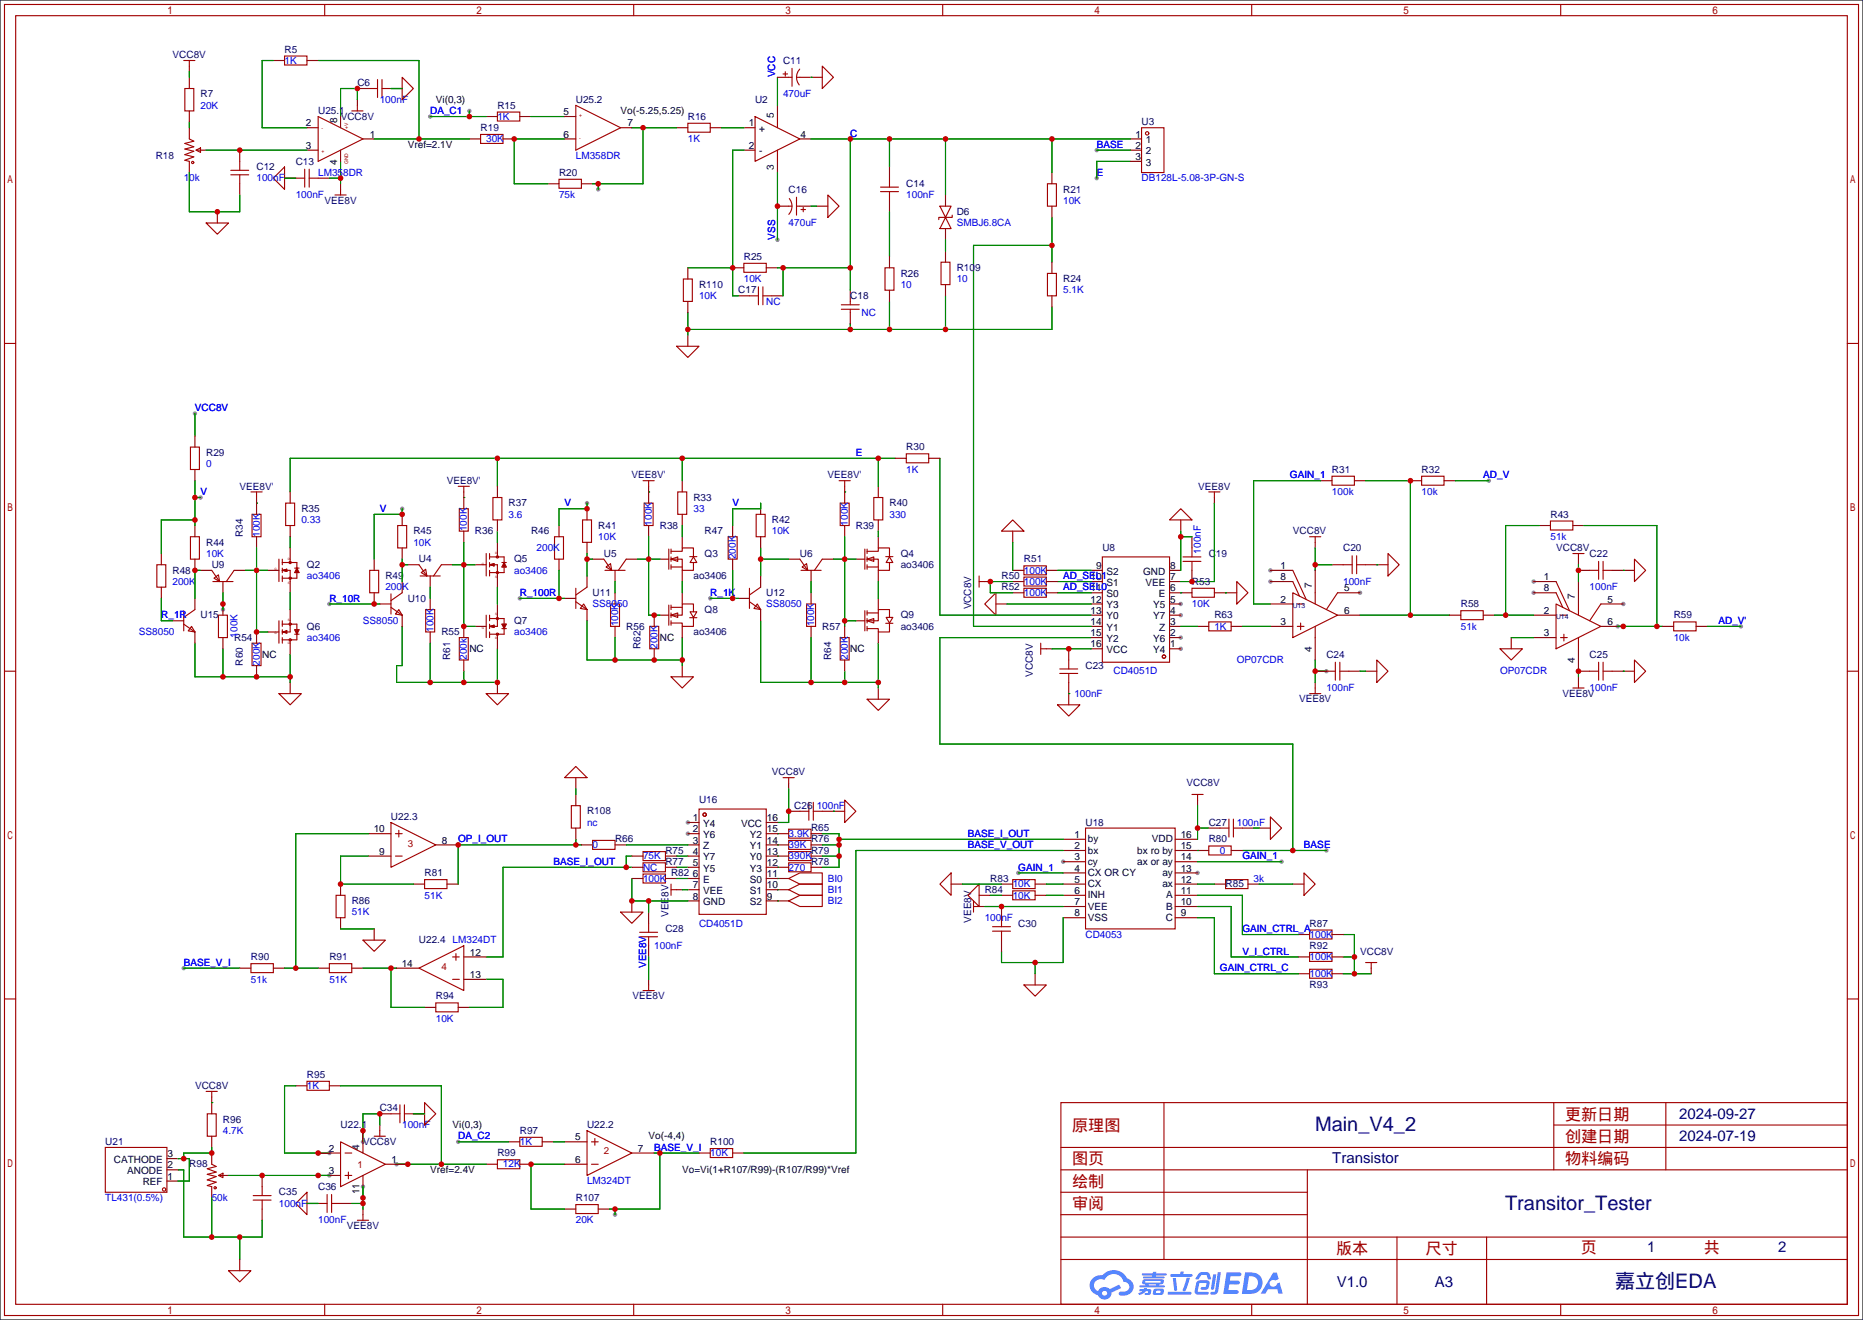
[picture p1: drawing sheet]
<svg xmlns="http://www.w3.org/2000/svg" width="422mm" height="299mm" viewBox="0 0 422 299" stroke-linecap="round" stroke-linejoin="round" font-family="sans-serif">
<defs><g id="words">
<g font-size="4.5" fill="#000080">
<text x="298.2" y="256.5">Main_V4_2</text>
<text x="341.3" y="274.2">Transitor_Tester</text>
<text x="366.2" y="292">嘉立创EDA</text>
</g>
<g font-size="3.7" fill="#a00000">
<text x="243.1" y="256.3">原理图</text>
<text x="354.8" y="253.8">更新日期</text>
<text x="243.1" y="264">图页</text>
<text x="354.8" y="258.9">创建日期</text>
<text x="354.8" y="264">物料编码</text>
<text x="243.1" y="269">绘制</text>
<text x="243.1" y="274.1">审阅</text>
<text x="302.9" y="284.3">版本</text>
<text x="323.2" y="284.3">尺寸</text>
<text x="358.4" y="284">页</text>
<text x="386.3" y="284">共</text>
</g>
<g font-size="3.4" fill="#000080">
<text x="380.7" y="253.6">2024-09-27</text>
<text x="302.1" y="263.7">Transistor</text>
<text x="380.7" y="258.6">2024-07-19</text>
<text x="373.5" y="283.8">1</text>
<text x="403.2" y="283.8">2</text>
<text x="303.1" y="291.7">V1.0</text>
<text x="325.3" y="291.7">A3</text>
</g>
<g font-size="2.3" fill="#000080">
<text x="64.5" y="11.9">R5</text>
<text x="39.1" y="13.2">VCC8V</text>
<text x="177.5" y="14.4">C11</text>
<text x="45.5" y="22.1">R7</text>
<text x="81" y="19.5">C6</text>
<text x="130.6" y="23.3">U25.2</text>
<text x="171.2" y="23.3">U2</text>
<text x="72.1" y="25.9">U25.1</text>
<text x="77.2" y="27.1">VCC8V</text>
<text x="109" y="29.7">R19</text>
<text x="112.8" y="24.6">R15</text>
<text x="156" y="27.1">R16</text>
<text x="258.8" y="28.4">U3</text>
<text x="35.3" y="36">R18</text>
<text x="58.2" y="38.6">C12</text>
<text x="67.1" y="37.3">C13</text>
<text x="126.7" y="39.8">R20</text>
<text x="73.6" y="46.2">VEE8V</text>
<text x="178.8" y="43.7">C16</text>
<text x="205.5" y="42.4">C14</text>
<text x="241" y="43.7">R21</text>
<text x="216.9" y="48.7">D6</text>
<text x="168.7" y="58.9">R25</text>
<text x="158.5" y="65.2">R110</text>
<text x="204.2" y="62.7">R26</text>
<text x="216.9" y="61.4">R109</text>
<text x="241" y="64">R24</text>
<text x="167.4" y="66.5">C17</text>
<text x="192.8" y="67.8">C18</text>
<text x="46.7" y="103.3">R29</text>
<text x="205.5" y="102.1">R30</text>
<text x="302" y="107.2">R31</text>
<text x="322.3" y="107.2">R32</text>
<text x="54.3" y="111">VEE8V'</text>
<text x="101.3" y="109.7">VEE8V'</text>
<text x="143.2" y="108.4">VEE8V'</text>
<text x="157.2" y="113.5">R33</text>
<text x="187.6" y="108.4">VEE8V'</text>
<text x="271.7" y="111">VEE8V</text>
<text x="68.3" y="116">R35</text>
<text x="115.3" y="114.8">R37</text>
<text x="135.6" y="119.9">R41</text>
<text x="149.6" y="119.9">R38</text>
<text x="175" y="118.6">R42</text>
<text x="194.1" y="119.9">R39</text>
<text x="201.7" y="114.8">R40</text>
<text x="351.5" y="117.3">R43</text>
<text x="46.7" y="123.7">R44</text>
<text x="55.1" y="121.7" transform="rotate(-90 55.1 121.7)">R34</text>
<text x="93.7" y="121.1">R45</text>
<text x="107.7" y="121.1">R36</text>
<text x="120.4" y="121.1">R46</text>
<text x="159.8" y="121.1">R47</text>
<text x="249.9" y="124.9">U8</text>
<text x="293.1" y="121.1">VCC8V</text>
<text x="304.5" y="124.9">C20</text>
<text x="352.8" y="124.9">VCC8V</text>
<text x="39.1" y="130">R48</text>
<text x="48" y="128.7">U9</text>
<text x="69.6" y="128.7">Q2</text>
<text x="87.4" y="131.3">R49</text>
<text x="95" y="127.5">U4</text>
<text x="116.6" y="127.5">Q5</text>
<text x="136.9" y="126.2">U5</text>
<text x="157.2" y="131.3">ao3406</text>
<text x="159.8" y="126.2">Q3</text>
<text x="181.4" y="126.2">U6</text>
<text x="204.2" y="128.7">ao3406</text>
<text x="204.2" y="126.2">Q4</text>
<text x="227.1" y="131.3">R50</text>
<text x="232.2" y="127.5">R51</text>
<text x="274.1" y="126.2">C19</text>
<text x="360.4" y="126.2">C22</text>
<text x="92.5" y="136.4">U10</text>
<text x="134.4" y="135.1">U11</text>
<text x="173.7" y="135.1">U12</text>
<text x="227.1" y="133.8">R52</text>
<text x="270.3" y="132.6">R53</text>
<text x="331.2" y="137.6">R58</text>
<text x="45.5" y="140.2">U15</text>
<text x="69.6" y="142.7">Q6</text>
<text x="100.1" y="144">R55</text>
<text x="116.6" y="141.4">Q7</text>
<text x="142" y="142.7">R56</text>
<text x="157.2" y="144">ao3406</text>
<text x="159.8" y="138.9">Q8</text>
<text x="186.4" y="142.7">R57</text>
<text x="204.2" y="142.7">ao3406</text>
<text x="204.2" y="140.2">Q9</text>
<text x="220.2" y="138.1" transform="rotate(-90 220.2 138.1)">VCC8V</text>
<text x="275.3" y="140.2">R63</text>
<text x="379.5" y="140.2">R59</text>
<text x="53.1" y="145.3">R54</text>
<text x="102.1" y="149.6" transform="rotate(-90 102.1 149.6)">R61</text>
<text x="145.3" y="147.1" transform="rotate(-90 145.3 147.1)">R62</text>
<text x="188.4" y="149.6" transform="rotate(-90 188.4 149.6)">R64</text>
<text x="300.7" y="149.1">C24</text>
<text x="360.4" y="149.1">C25</text>
<text x="55.1" y="150.9" transform="rotate(-90 55.1 150.9)">R60</text>
<text x="234.2" y="153.4" transform="rotate(-90 234.2 153.4)">VCC8V</text>
<text x="246.1" y="151.6">C23</text>
<text x="294.5" y="159.2">VEE8V</text>
<text x="354.2" y="158">VEE8V</text>
<text x="175" y="175.7">VCC8V</text>
<text x="269" y="178.3">VCC8V</text>
<text x="88.6" y="185.9">U22.3</text>
<text x="133.1" y="184.6">R108</text>
<text x="158.5" y="182.1">U16</text>
<text x="180.1" y="183.4">C26</text>
<text x="139.4" y="191">R66</text>
<text x="183.9" y="188.4">R65</text>
<text x="183.9" y="191">R76</text>
<text x="246.1" y="187.2">U18</text>
<text x="274.1" y="187.2">C27</text>
<text x="274.1" y="191">R80</text>
<text x="150.9" y="196.1">R77</text>
<text x="150.9" y="193.5">R75</text>
<text x="183.9" y="196.1">R78</text>
<text x="183.9" y="193.5">R79</text>
<text x="96.3" y="198.6">R81</text>
<text x="152.1" y="198.6">R82</text>
<text x="223.3" y="202.4">R84</text>
<text x="224.5" y="199.9">R83</text>
<text x="277.9" y="201.1">R85</text>
<text x="79.8" y="204.9">R86</text>
<text x="151.6" y="207.9" transform="rotate(-90 151.6 207.9)">VEE8V</text>
<text x="220.2" y="209.1" transform="rotate(-90 220.2 209.1)">VEE8V</text>
<text x="95" y="213.8">U22.4 LM324DT</text>
<text x="150.9" y="211.3">C28</text>
<text x="230.9" y="210">C30</text>
<text x="296.9" y="215.1">R92</text>
<text x="296.9" y="210">R87</text>
<text x="56.9" y="217.6">R90</text>
<text x="74.7" y="217.6">R91</text>
<text x="308.4" y="216.4">VCC8V</text>
<text x="98.8" y="226.5">R94</text>
<text x="143.4" y="226.5">VEE8V</text>
<text x="296.9" y="224">R93</text>
<text x="69.6" y="244.3">R95</text>
<text x="44.2" y="246.9">VCC8V</text>
<text x="86.1" y="251.9">C34</text>
<text x="50.5" y="254.5">R96</text>
<text x="77.2" y="255.7">U22.1</text>
<text x="117.9" y="257">R97</text>
<text x="133.1" y="255.7">U22.2</text>
<text x="23.9" y="259.6">U21</text>
<text x="82.3" y="259.6">VCC8V</text>
<text x="112.8" y="262.1">R99</text>
<text x="161" y="259.6">R100</text>
<text x="42.9" y="264.6">R98</text>
<text x="72.1" y="269.7">C36</text>
<text x="63.2" y="271">C35</text>
<text x="130.6" y="272.3">R107</text>
<text x="78.6" y="278.6">VEE8V</text>
</g>
<g font-size="2.3" fill="#00f">
<text x="64.5" y="14.4">1K</text>
<text x="175.7" y="17.5" transform="rotate(-90 175.7 17.5)">VCC</text>
<text x="86.1" y="23.3">100nF</text>
<text x="177.5" y="22.1">470uF</text>
<text x="45.5" y="24.6">20K</text>
<text x="97.5" y="25.9">DA_C1</text>
<text x="112.8" y="27.1">1K</text>
<text x="110.2" y="32.2">30K</text>
<text x="156" y="32.2">1K</text>
<text x="192.8" y="31">C</text>
<text x="248.7" y="33.5">BASE</text>
<text x="41.7" y="41.1">10k</text>
<text x="58.2" y="41.1">100nF</text>
<text x="72.1" y="39.8">LM358DR</text>
<text x="130.6" y="36">LM358DR</text>
<text x="248.7" y="39.8">E</text>
<text x="258.8" y="41.1">DB128L-5.08-3P-GN-S</text>
<text x="67.1" y="44.9">100nF</text>
<text x="126.7" y="44.9">75k</text>
<text x="205.5" y="44.9">100nF</text>
<text x="241" y="46.2">10K</text>
<text x="178.8" y="51.3">470uF</text>
<text x="216.9" y="51.3">SMBJ6.8CA</text>
<text x="175.7" y="54.4" transform="rotate(-90 175.7 54.4)">VSS</text>
<text x="168.7" y="64">10K</text>
<text x="204.2" y="65.2">10</text>
<text x="216.9" y="64">10</text>
<text x="158.5" y="67.8">10K</text>
<text x="173.7" y="69.1">NC</text>
<text x="195.3" y="71.6">NC</text>
<text x="241" y="66.5">5.1K</text>
<text x="44.2" y="93.2">VCC8V</text>
<text x="46.7" y="105.9">0</text>
<text x="194.1" y="103.3">E</text>
<text x="205.5" y="107.2">1K</text>
<text x="45.5" y="112.2">V</text>
<text x="292.5" y="108.4">GAIN_1</text>
<text x="302" y="112.2">100k</text>
<text x="322.3" y="112.2">10k</text>
<text x="336.3" y="108.4">AD_V</text>
<text x="68.3" y="118.6">0.33</text>
<text x="86.1" y="116">V</text>
<text x="115.3" y="117.3">3.6</text>
<text x="128" y="114.8">V</text>
<text x="147.8" y="119.1" transform="rotate(-90 147.8 119.1)">100K</text>
<text x="157.2" y="116">33</text>
<text x="166.1" y="114.8">V</text>
<text x="192.2" y="119.1" transform="rotate(-90 192.2 119.1)">100K</text>
<text x="201.7" y="117.3">330</text>
<text x="58.9" y="121.7" transform="rotate(-90 58.9 121.7)">100K</text>
<text x="93.7" y="123.7">10K</text>
<text x="105.9" y="120.4" transform="rotate(-90 105.9 120.4)">100K</text>
<text x="121.7" y="124.9">200K</text>
<text x="135.6" y="122.4">10K</text>
<text x="175" y="121.1">10K</text>
<text x="272.3" y="125.5" transform="rotate(-90 272.3 125.5)">100nF</text>
<text x="351.5" y="122.4">51k</text>
<text x="46.7" y="126.2">10K</text>
<text x="69.6" y="131.3">ao3406</text>
<text x="116.6" y="130">ao3406</text>
<text x="166.8" y="126.7" transform="rotate(-90 166.8 126.7)">200K</text>
<text x="232.2" y="130">100K</text>
<text x="241" y="131.3">AD_SEL1</text>
<text x="39.1" y="132.6">200K</text>
<text x="74.7" y="136.4">R_10R</text>
<text x="87.4" y="133.8">200K</text>
<text x="117.9" y="135.1">R_100R</text>
<text x="134.4" y="137.6">SS8050</text>
<text x="161" y="135.1">R_1K</text>
<text x="173.7" y="137.6">SS8050</text>
<text x="232.2" y="132.6">100K</text>
<text x="232.2" y="135.1">100K</text>
<text x="241" y="133.8">AD_SEL0</text>
<text x="270.3" y="137.6">10K</text>
<text x="304.5" y="132.6">100nF</text>
<text x="360.4" y="133.8">100nF</text>
<text x="31.5" y="144">SS8050</text>
<text x="36.6" y="140.2">R_1R</text>
<text x="82.3" y="141.4">SS8050</text>
<text x="98.3" y="143.3" transform="rotate(-90 98.3 143.3)">100K</text>
<text x="116.6" y="144">ao3406</text>
<text x="140.2" y="142" transform="rotate(-90 140.2 142)">100K</text>
<text x="184.6" y="142" transform="rotate(-90 184.6 142)">100K</text>
<text x="275.3" y="142.7">1K</text>
<text x="331.2" y="142.7">51k</text>
<text x="389.6" y="141.4">AD_V'</text>
<text x="53.8" y="144.5" transform="rotate(-90 53.8 144.5)">100K</text>
<text x="69.6" y="145.3">ao3406</text>
<text x="105.9" y="149.6" transform="rotate(-90 105.9 149.6)">200k</text>
<text x="149.1" y="147.1" transform="rotate(-90 149.1 147.1)">200K</text>
<text x="192.2" y="149.6" transform="rotate(-90 192.2 149.6)">200K</text>
<text x="379.5" y="145.3">10k</text>
<text x="58.9" y="150.9" transform="rotate(-90 58.9 150.9)">200K</text>
<text x="252.5" y="152.9">CD4051D</text>
<text x="280.4" y="150.3">OP07CDR</text>
<text x="340.1" y="152.9">OP07CDR</text>
<text x="243.6" y="158">100nF</text>
<text x="300.7" y="156.7">100nF</text>
<text x="360.4" y="156.7">100nF</text>
<text x="185.2" y="183.4">100nF</text>
<text x="103.9" y="191">OP_I_OUT</text>
<text x="133.1" y="187.2">nc</text>
<text x="178.8" y="189.7">3.9K</text>
<text x="219.5" y="189.7">BASE_I_OUT</text>
<text x="280.4" y="187.2">100nF</text>
<text x="125.5" y="196.1">BASE_I_OUT</text>
<text x="134.4" y="192.2">0</text>
<text x="145.8" y="197.3">NC</text>
<text x="145.8" y="194.8">75K</text>
<text x="178.8" y="197.3">270</text>
<text x="178.8" y="192.2">39K</text>
<text x="178.8" y="194.8">390K</text>
<text x="219.5" y="192.2">BASE_V_OUT</text>
<text x="230.9" y="197.3">GAIN_1</text>
<text x="276.6" y="193.5">0</text>
<text x="281.7" y="194.8">GAIN_1</text>
<text x="295.7" y="192.2">BASE</text>
<text x="96.3" y="203.7">51K</text>
<text x="145.8" y="199.9">100K</text>
<text x="187.7" y="202.4">BI1</text>
<text x="187.7" y="199.9">BI0</text>
<text x="229.6" y="201.1">10K</text>
<text x="229.6" y="203.7">10K</text>
<text x="284.2" y="199.9">3k</text>
<text x="79.8" y="207.5">51K</text>
<text x="187.7" y="204.9">BI2</text>
<text x="223.3" y="208.8">100nF</text>
<text x="148.3" y="215.1">100nF</text>
<text x="158.5" y="210">CD4051D</text>
<text x="246.1" y="212.6">CD4053</text>
<text x="281.7" y="211.3">GAIN_CTRL_A</text>
<text x="296.9" y="212.6">100K</text>
<text x="41.7" y="218.9">BASE_V_I</text>
<text x="146.5" y="219.5" transform="rotate(-90 146.5 219.5)">VEE8V</text>
<text x="276.6" y="220.2">GAIN_CTRL_C</text>
<text x="281.7" y="216.4">V_I_CTRL</text>
<text x="296.9" y="221.5">100K</text>
<text x="296.9" y="217.6">100K</text>
<text x="56.9" y="222.7">51k</text>
<text x="74.7" y="222.7">51K</text>
<text x="98.8" y="231.6">10K</text>
<text x="69.6" y="246.9">1K</text>
<text x="50.5" y="257">4.7K</text>
<text x="91.2" y="255.7">100nF</text>
<text x="103.9" y="258.3">DA_C2</text>
<text x="117.9" y="259.6">1K</text>
<text x="148.3" y="260.8">BASE_V_I</text>
<text x="161" y="262.1">10K</text>
<text x="114" y="264.6">12K</text>
<text x="133.1" y="268.4">LM324DT</text>
<text x="23.9" y="272.3">TL431(0.5%)</text>
<text x="48" y="272.3">50k</text>
<text x="63.2" y="273.5">100nF</text>
<text x="72.1" y="277.3">100nF</text>
<text x="130.6" y="277.3">20K</text>
</g>
<g font-size="2.3">
<text x="98.8" y="23.3">Vi(0,3)</text>
<text x="69.4" y="28.6">2</text>
<text x="76.4" y="27.9" transform="rotate(-90 76.4 27.9)">8</text>
<text x="127.8" y="26.1">5</text>
<text x="140.7" y="25.9">Vo(-5.25,5.25)</text>
<text x="142.2" y="28.6">7</text>
<text x="169.8" y="28.6">1</text>
<text x="172.1" y="29.9">+</text>
<text x="175.5" y="26.8" transform="rotate(-90 175.5 26.8)">5</text>
<text x="69.4" y="33.7">3</text>
<text x="83.8" y="31.2">1</text>
<text x="92.5" y="33.5">Vref=2.1V</text>
<text x="127.8" y="31.2">6</text>
<text x="169.8" y="33.7">2</text>
<text x="172.1" y="35">-</text>
<text x="181.5" y="31.2">4</text>
<text x="257.4" y="31.2">1</text>
<text x="257.4" y="33.7">2</text>
<text x="259.8" y="32.5">1</text>
<text x="259.8" y="35">2</text>
<text x="76.4" y="37.3" transform="rotate(-90 76.4 37.3)">4</text>
<text x="175.5" y="38.4" transform="rotate(-90 175.5 38.4)">3</text>
<text x="257.4" y="36.3">3</text>
<text x="259.8" y="37.5">3</text>
<text x="247.3" y="131.5">10</text>
<text x="248.5" y="129">9</text>
<text x="250.9" y="130.2">S2</text>
<text x="259.2" y="130.2">GND</text>
<text x="265.3" y="131.5">7</text>
<text x="265.3" y="129">8</text>
<text x="290.3" y="129">1</text>
<text x="290.3" y="131.5">8</text>
<text x="350" y="131.5">1</text>
<text x="247.3" y="134.1">11</text>
<text x="247.3" y="136.6">12</text>
<text x="250.9" y="132.8">S1</text>
<text x="250.9" y="135.3">S0</text>
<text x="250.9" y="137.9">Y3</text>
<text x="259.7" y="132.8">VEE</text>
<text x="261.5" y="137.9">Y5</text>
<text x="262.7" y="135.3">E</text>
<text x="265.3" y="136.6">5</text>
<text x="265.3" y="134.1">6</text>
<text x="290.3" y="136.6">2</text>
<text x="297.4" y="133.3" transform="rotate(-90 297.4 133.3)">7</text>
<text x="304.8" y="134.1">5</text>
<text x="350" y="134.1">8</text>
<text x="357.1" y="135.9" transform="rotate(-90 357.1 135.9)">7</text>
<text x="364.5" y="136.6">5</text>
<text x="247.3" y="139.1">13</text>
<text x="247.3" y="141.7">14</text>
<text x="250.9" y="140.4">Y0</text>
<text x="250.9" y="142.9">Y1</text>
<text x="261.5" y="140.4">Y7</text>
<text x="262.9" y="142.9">Z</text>
<text x="265.3" y="141.7">3</text>
<text x="265.3" y="139.1">4</text>
<text x="290.3" y="141.7">3</text>
<text x="304.8" y="139.1">6</text>
<text x="350" y="139.1">2</text>
<text x="364.5" y="141.7">6</text>
<text x="59.4" y="149.1">NC</text>
<text x="106.4" y="147.8">NC</text>
<text x="149.6" y="145.3">NC</text>
<text x="192.8" y="147.8">NC</text>
<text x="247.3" y="144.2">15</text>
<text x="247.3" y="146.8">16</text>
<text x="250.9" y="145.5">Y2</text>
<text x="250.9" y="148">VCC</text>
<text x="261.5" y="148">Y4</text>
<text x="261.5" y="145.5">Y6</text>
<text x="265.3" y="146.8">1</text>
<text x="265.3" y="144.2">2</text>
<text x="297.4" y="147.8" transform="rotate(-90 297.4 147.8)">4</text>
<text x="350" y="144.2">3</text>
<text x="357.1" y="150.3" transform="rotate(-90 357.1 150.3)">4</text>
<text x="84.7" y="188.7">10</text>
<text x="100.2" y="191.2">8</text>
<text x="157.1" y="186.1">1</text>
<text x="157.1" y="188.7">2</text>
<text x="157.1" y="191.2">3</text>
<text x="159.4" y="187.4">Y4</text>
<text x="159.4" y="189.9">Y6</text>
<text x="168" y="187.4">VCC</text>
<text x="170" y="189.9">Y2</text>
<text x="173.9" y="191.2">14</text>
<text x="173.9" y="188.7">15</text>
<text x="173.9" y="186.1">16</text>
<text x="243.6" y="189.9">1</text>
<text x="246.6" y="191">by</text>
<text x="261.2" y="191">VDD</text>
<text x="267.7" y="189.9">16</text>
<text x="86" y="193.7">9</text>
<text x="157.1" y="193.7">4</text>
<text x="157.1" y="196.3">5</text>
<text x="159.4" y="192.5">Z</text>
<text x="159.4" y="195">Y7</text>
<text x="159.4" y="197.6">Y5</text>
<text x="170" y="197.6">Y3</text>
<text x="170" y="195">Y0</text>
<text x="170" y="192.5">Y1</text>
<text x="173.9" y="196.3">12</text>
<text x="173.9" y="193.7">13</text>
<text x="243.6" y="192.5">2</text>
<text x="243.6" y="195">3</text>
<text x="243.6" y="197.6">4</text>
<text x="246.6" y="193.5">bx</text>
<text x="246.6" y="196">cy</text>
<text x="257.9" y="196">ax or ay</text>
<text x="257.9" y="193.5">bx ro by</text>
<text x="267.7" y="197.6">13</text>
<text x="267.7" y="195">14</text>
<text x="267.7" y="192.5">15</text>
<text x="157.1" y="198.8">6</text>
<text x="157.1" y="201.4">7</text>
<text x="157.1" y="203.9">8</text>
<text x="159.4" y="200.1">E</text>
<text x="159.4" y="202.6">VEE</text>
<text x="170" y="202.6">S1</text>
<text x="170" y="200.1">S0</text>
<text x="173.9" y="203.9">9</text>
<text x="173.9" y="201.4">10</text>
<text x="173.9" y="198.8">11</text>
<text x="243.6" y="200.1">5</text>
<text x="243.6" y="202.6">6</text>
<text x="246.6" y="198.6">CX OR CY</text>
<text x="246.6" y="201.1">CX</text>
<text x="246.6" y="203.7">INH</text>
<text x="263.5" y="201.1">ax</text>
<text x="263.5" y="198.6">ay</text>
<text x="264.4" y="203.7">A</text>
<text x="267.7" y="202.6">11</text>
<text x="267.7" y="200.1">12</text>
<text x="159.4" y="205.2">GND</text>
<text x="170" y="205.2">S2</text>
<text x="243.6" y="205.2">7</text>
<text x="243.6" y="207.7">8</text>
<text x="246.6" y="206.2">VEE</text>
<text x="246.6" y="208.7">VSS</text>
<text x="264.3" y="208.7">C</text>
<text x="264.4" y="206.2">B</text>
<text x="267.7" y="207.7">9</text>
<text x="267.7" y="205.2">10</text>
<text x="91.1" y="219.1">14</text>
<text x="106.6" y="216.6">12</text>
<text x="106.6" y="221.7">13</text>
<text x="102.6" y="255.7">Vi(0,3)</text>
<text x="25.8" y="263.6">CATHODE</text>
<text x="38" y="262.3">3</text>
<text x="74.6" y="261.1">2</text>
<text x="81.5" y="260.6" transform="rotate(-90 81.5 260.6)">4</text>
<text x="88.8" y="263.6">1</text>
<text x="130.4" y="258.5">5</text>
<text x="130.4" y="263.6">6</text>
<text x="144.7" y="261.1">7</text>
<text x="147.1" y="258.3">Vo(-4,4)</text>
<text x="28.8" y="266.1">ANODE</text>
<text x="32.4" y="268.7">REF</text>
<text x="38" y="267.4">1</text>
<text x="38" y="264.9">2</text>
<text x="74.6" y="266.1">3</text>
<text x="97.5" y="265.9">Vref=2.4V</text>
<text x="154.7" y="265.9">Vo=Vi(1+R107/R99)-(R107/R99)*Vref</text>
<text x="81.5" y="270.7" transform="rotate(-90 81.5 270.7)">11</text>
</g>
<g font-size="2.2" fill="#a00000">
<text x="92.5" y="192">3</text>
<text x="100.1" y="219.9">4</text>
<text x="136.9" y="261.7">2</text>
<text x="81" y="264.8">1</text>
</g>
<g font-size="1.5" fill="#000080">
<text x="293.1" y="137.8">U13</text>
<text x="352.8" y="140.3">U14</text>
</g>
<g font-size="1.1" fill="#a00000">
<text x="72.9" y="29.4">-</text>
<text x="79" y="29.1" transform="rotate(-90 79 29.1)">+V</text>
<text x="131.3" y="26.5">+</text>
<text x="72.9" y="34.7">+</text>
<text x="131.3" y="31.8">-</text>
<text x="79" y="37.3" transform="rotate(-90 79 37.3)">GND</text>
</g>
<g font-size=".7" fill="#a00000">
<text x="112.3" y="125.7">D</text>
<text x="62.2" y="129.2">G</text>
<text x="65.3" y="126.9">D</text>
<text x="109.2" y="128">G</text>
<text x="112.3" y="131">S</text>
<text x="65.3" y="132.3">S</text>
<text x="62.2" y="143.7">G</text>
<text x="65.3" y="140.7">S</text>
<text x="109.2" y="142.5">G</text>
<text x="112.3" y="139.4">S</text>
<text x="65.3" y="146">D</text>
<text x="112.3" y="144.8">D</text>
</g>
</g></defs>
<path d="M0 0h422.4v299.2h-422.4z" fill="#fff" stroke="#000" stroke-width=".25"/>
<g fill="#999">
<circle cx="156" cy="186.4" r=".51"/>
<circle cx="156" cy="189" r=".51"/>
<circle cx="241" cy="195.3" r=".51"/>
<circle cx="271.5" cy="197.9" r=".51"/>
<circle cx="267.7" cy="147.1" r=".51"/>
<circle cx="267.7" cy="144.5" r=".51"/>
<circle cx="267.7" cy="139.4" r=".51"/>
<circle cx="267.7" cy="136.9" r=".51"/>
<circle cx="288" cy="129.3" r=".51"/>
<circle cx="308.4" cy="134.4" r=".51"/>
<circle cx="288" cy="131.8" r=".51"/>
<circle cx="347.7" cy="131.8" r=".51"/>
<circle cx="368" cy="136.9" r=".51"/>
<circle cx="347.7" cy="134.4" r=".51"/>
<circle cx="41.7" cy="219.5" r=".51"/>
<circle cx="248.7" cy="40.4" r=".51"/>
<circle cx="300.7" cy="152.1" r=".51"/>
<circle cx="103.9" cy="258.8" r=".51"/>
<circle cx="74.7" cy="261.4" r=".51"/>
<circle cx="89.9" cy="263.9" r=".51"/>
<circle cx="82.3" cy="258.8" r=".51"/>
<circle cx="139.4" cy="275.3" r=".51"/>
<circle cx="97.5" cy="26.4" r=".51"/>
<circle cx="106.4" cy="25.1" r=".51"/>
<circle cx="135.6" cy="42.9" r=".51"/>
<circle cx="176.3" cy="54.4" r=".51"/>
<circle cx="50.5" cy="138.2" r=".51"/>
<circle cx="300.7" cy="192.8" r=".51"/>
<circle cx="45.5" cy="112.8" r=".51"/>
<circle cx="91.2" cy="115.3" r=".51"/>
<circle cx="74.7" cy="136.9" r=".51"/>
<circle cx="133.1" cy="114" r=".51"/>
<circle cx="117.9" cy="135.6" r=".51"/>
<circle cx="161" cy="135.6" r=".51"/>
<circle cx="248.7" cy="34" r=".51"/>
<circle cx="290.6" cy="195.3" r=".51"/>
<circle cx="74.7" cy="266.4" r=".51"/>
<circle cx="82.3" cy="269" r=".51"/>
<circle cx="366.8" cy="142" r=".51"/>
<circle cx="337.6" cy="109" r=".51"/>
<circle cx="394.7" cy="142" r=".51"/>
<circle cx="230.9" cy="197.9" r=".51"/>
<circle cx="44.2" cy="93.7" r=".51"/>
</g>
<g fill="none" stroke="#a10000" stroke-width=".25">
<path d="M1 1h420.4v297.2h-420.4zM3.6 3.6h415.2v292.1h-415.2zM73.6 1v2.6M143.7 1v2.6M213.7 1v2.6M283.8 1v2.6M353.9 1v2.6M1 77.9h2.6M418.8 77.9h2.6M1 152.1h2.6M418.8 152.1h2.6M177.5 176.3h2.6"/>
<path d="M178.8 176.3v1.2M178.8 188h5.1v2h-5.1zM178.8 195.6h5.1v2h-5.1zM181.4 183.9h2M183.4 181.9v4M184.4 181.9v4M184.4 183.9h2M191.5 181.4l2.6 2.5-2.6 2.5zM178.8 201.7l2.6-1.3h5v2.5h-5zM178.8 204.2l2.6-1.3h5v2.6h-5zM1 226.4h2.6M418.8 226.4h2.6"/>
<path d="M240.5 249.9h178.3v45.8h-178.3zM263.9 249.9v35.6M352.3 249.9v15.3M352.3 255h66.5M377.7 249.9v15.3M240.5 270.3h55.9M240.5 265.2h178.3M240.5 275.3h55.9M240.5 260.1h178.3M296.4 265.2v30.5M73.6 295.7v2.5M143.7 295.7v2.5"/>
<path d="M213.7 295.7v2.5M240.5 285.5h178.3M240.5 280.4h178.3M283.8 295.7v2.5M316.7 280.4v15.3M337.1 280.4v15.3M353.9 295.7v2.5"/>
</g>
<path d="M178.8 177.5v1.3M176.3 189h2.5M176.3 196.6h2.5M178.8 183.9h2.6M183.9 189h2.5M183.9 196.6h2.5M186.4 183.9h5.1M176.3 201.7h2.5M176.3 204.2h2.5" fill="none" stroke="#870000" stroke-width=".25"/>
<path d="M256.3 36.6h-7.6v3.8M178.8 178.8v7.6h-2.5M189 183.9h.1M41.7 219.5h12.7" fill="none" stroke="#008700" stroke-width=".25"/>
<g fill="#5487ff">
<path d="M278.1 288.4h2.7a.48 .48 0 0 1 .7 .4 .48 .48 0 0 1-.7 .5h-1.8l-.2 1h1.9a.43 .43 0 0 1 .4 .5 .43 .43 0 0 1-.5 .4h-1.9l-.2 1.2h1.7a.45 .45 0 0 1 .6 .2 .45 .45 0 0 1-.2 .6l-3.2 .1z"/>
<path d="M288.7 288.5h.8l.4 1.4-.7 .4a.84 .84 0 0 0-1.2 .2 .84 .84 0 0 0 .3 1.2 .84 .84 0 0 0 1.1-.4l.1-.3 .6-.3 .7 2.5h-.9l-.3-1h-2.1l-.6 1h-1.1z"/>
<path d="M275.1 288.9h.7l-.5 3.2a.36 .36 0 0 1-.4 .3 .36 .36 0 0 1-.3-.4z"/>
<path d="M276.1 288.4h.7l-.6 4.3a1.13 1.13 0 0 1-1.8 .6l.2-.4 .7-.1 .2-.2z"/>
<path d="M271.8 288.7l.6-.3 1-.1a.77 .77 0 0 1 .9 .6l.3 .9-.2 .2h-.5l-.3-.9-.2-.1h-1l-.7 1h-.6z"/>
<path d="M271.4 290.5l.5-.3h1.7a.81 .81 0 0 1 .7 .5 .81 .81 0 0 1-.2 .9 .81 .81 0 0 1-.9 .8h-.7a.32 .32 0 0 1-.3-.4 .32 .32 0 0 1 .4-.3h.7l.3-.9-1.7 .1-.3 1.9h2.2a.32 .32 0 0 1 .3 .4 .32 .32 0 0 1-.4 .3h-2.3l-.4-.4-.1-.5z"/>
<path d="M264.8 292.8h5a.33 .33 0 0 1 .4 .4 .33 .33 0 0 1-.4 .3h-4.9l-.1-.2z"/>
<path d="M269.1 289.6h.7l-.6 2.1a.98 .98 0 0 1-.8 1l-.3-.3z"/>
<path d="M265.9 289.7h.7l.3 2.6a.34 .34 0 0 1-.3 .3 .34 .34 0 0 1-.4-.2z"/>
<path d="M265.4 288.8h2.2l.2-.6h.6l-.1 .6h1.8a.32 .32 0 0 1 .3 .3 .32 .32 0 0 1-.4 .3h-4.5l-.1-.1z"/>
<path d="M258.4 292.2h.9l.1-.2h.7l-.1 .2h.9l.1 .2-.1 .9-1.3 .2v-.4h.6l.1-.4a.68 .68 0 0 0-.9 .4l-1.1 .5-.2-.5 1-.4h-.8z"/>
<path d="M259 288.6h2.4l.1-.3h.7l-.1 .3h2.2l.3 .3-.3 .2h-2.2l-.1 .3h1.8l.2 .2-.2 .2h-4.5l-.1-.4h2l.1-.3h-2.3l-.1-.1z"/>
<path d="M282.3 288.4l-.7 4.9h1.6a2.5 2.5 0 0 0 3.1-2.5 2.5 2.5 0 0 0-3.1-2.4zM283.2 289.3a1.65 1.65 0 0 1 2 1.7 1.65 1.65 0 0 1-2.2 1.4h-.3z"/>
<path d="M259.1 290.2l-.1 .7 .6 .2 .1 .3h-1.3l.1 .4h5.4l.2-.2-.2-.2h-1.2l.2-.3a.7 .7 0 0 0 .8-.2 .7 .7 0 0 0 0-.9h-4.1zM259.7 290.4l3.5 .1-.2 .3h-3.2zM260.4 291.1h1.7l-.2 .3h-1.4z"/>
<path d="M261.6 292.3a1.05 1.05 0 0 0-.1 1.2 2.91 2.91 0 0 0 2.2-.2 .98 .98 0 0 0 0-1.1l-1.6-.1zM262.2 292.6h.8l.1 .3-.2 .2h-.8z"/>
<path d="M247.8 289.7a2.23 2.23 0 0 0-.6 2.3 2.23 2.23 0 0 0 1.8 1.6 1.58 1.58 0 0 0 1.7 1 1.58 1.58 0 0 0 1.3-1.6l2.2-1-.5-.8-2.1 1a1.65 1.65 0 0 0-2.6 .5 1.47 1.47 0 0 1-.8-2.1 1.47 1.47 0 0 1 2.2-.4 2.3 2.3 0 0 1 2.3-1.4 2.3 2.3 0 0 1 2.1 1.8 1.12 1.12 0 0 1 1.3 1 1.12 1.12 0 0 1-1.2 1.2h-.7a.45 .45 0 0 0-.5 .3 .45 .45 0 0 0 .4 .6 2.21 2.21 0 0 0 2.2-.6 2.21 2.21 0 0 0 .5-2.3 2.13 2.13 0 0 0-1.3-1 3.3 3.3 0 0 0-5.5-.7l-1.2 .1zM249.9 293.2a.57 .57 0 0 1 1.1 0 .57 .57 0 0 1-1.1 0z"/>
</g>
<g fill="none" stroke="#008700" stroke-width=".25">
<path d="M42.9 16.3v1.2M62 13.7h-2.6v15.3h10.2M72.1 13.7h22.9v17.8M176.3 17.5v6.4M183.9 17.5h.1M42.9 39.1v8.9h11.5v-3.8M42.9 27.7v1.3M46.7 34h22.9M77.2 36.6v5.1M81 22.6v-2.5h-3.8v6.3M84.8 31.5h21.6M88.6 20.1h2.6"/>
<path d="M97.5 26.4h12.7M106.4 25.1v1.3M120.4 26.4h7.6M128 31.5h-11.4v10.2h7.6M143.3 29h10.1M145.8 29v12.7h-11.4M163.6 29h5.1M168.7 34h-2.6v33.1h1.3M176.3 39.1v15.3M183.9 31.5h72.4M192.8 31.5v34.3M201.7 31.5v6.3"/>
<path d="M214.4 31.5v12.7M238.5 31.5v7.6M248.7 34h7.6M64.5 40.4h2.6M74.7 40.4h2.5M135.6 41.7v1.2M183.9 46.7h1.3M201.7 48v10.2M214.4 54.4v2.5M238.5 49.3v10.1M238.5 55.6h-17.8v86.4h26.7M156 70.9v5"/>
<path d="M156 60.7h10.1M176.3 60.7h16.5M177.5 60.7v6.4M192.8 73.4v1.3M201.7 68.3v6.4M214.4 67.1v7.6M238.5 69.6v5.1h-82.5M44.2 93.7v5.1M44.2 109v10.1M44.2 112.8h1.3M44.2 117.9h-7.6v7.6M58.2 114h.1"/>
<path d="M91.2 115.3v1.3h-6.4v10.1M105.2 112.8h.1M112.8 103.9v6.3M133.1 114v1.3h-6.4v3.8M147.1 111.5h.1M154.7 103.9v5.1M154.7 119.1v2.6M172.5 114v1.3h-6.4v3.8M191.5 111.5h.1M199.1 103.9v6.3M202.9 103.9h-137.1v7.6M213.1 103.9v35.5h34.3"/>
<path d="M275.3 114v17.8h-7.6M299.5 109h-15.3v27.9h3.8M309.6 109h10.2v30.4M329.9 109h7.7M349 119.1h-7.6v20.3M359.2 119.1h16.5v22.9M36.6 135.6v5.1h2.5M45.5 129.3h-1.3v6.3M50.5 134.4v3.8M55.6 129.3h5.1M58.2 124.2v19.1h2.5M65.8 121.7v2.5"/>
<path d="M65.8 134.4v3.8M74.7 136.9h11.4M91.2 126.7v5.1M91.2 128h1.3M97.5 133.1v2.5M102.6 128h5.1M105.2 122.9v19.1h2.5M112.8 120.4v2.5M112.8 133.1v3.8M117.9 135.6h10.1M126.7 129.3v6.3M133.1 125.5v5.1"/>
<path d="M133.1 126.7h1.3M139.4 131.8v2.6M144.5 126.7h5.1M147.1 121.7v17.7h2.5M154.7 131.8v2.6M161 135.6h6.4M166.1 129.3v6.3M172.5 124.2v6.4M172.5 126.7h6.3M183.9 131.8v2.6M189 126.7h5.1M191.5 121.7v20.3"/>
<path d="M199.1 120.4v1.3M199.1 131.8v3.8M228.3 136.9h19.1M229.6 131.8h-5.1v2.6h5.1M229.6 122.9v6.4M239.8 129.3h7.6M239.8 134.4h7.6M239.8 131.8h7.6M267.7 134.4h.1M267.7 120.4v8.9M267.7 121.7h2.6M277.9 134.4h.1"/>
<path d="M298.2 124.2v5.1M298.2 128h3.8M308.4 139.4h20.3M312.2 128h.1M338.8 139.4h8.9M357.9 128v3.8M368 129.3h.1M44.2 145.8v7.6h21.6M50.5 147.1v6.3M65.8 148.3v6.4M91.2 142v8.9h-1.3v3.8h22.9v-7.6M97.5 145.8v8.9"/>
<path d="M105.2 152.1v2.6M133.1 140.7v8.9h21.6M139.4 144.5v5.1M154.7 144.5v6.4M172.5 140.7v14h26.6M183.9 144.5v10.2M191.5 152.1v2.6M191.5 140.7h2.6M199.1 145.8v10.2M238.5 147.1h8.9M242.3 157.2h.1M247.4 144.5h-34.3v24.2h80v24.1"/>
<path d="M267.7 142h3.8M281.7 142h6.3M298.2 152.1h2.5M298.2 149.6v5.1M308.4 152.1h1.2M342.6 144.5h5.1M357.9 152.1v1.3M366.8 142h10.1M368 152.1h.1M387.1 142h7.6M130.6 178.8v1.3M83.6 194.1h-6.4v6.3h16.5"/>
<path d="M83.6 189h-16.5v30.5M130.6 190.2v1.3M131.8 191.5h-27.9v8.9M142 191.5h14M143.3 196.6h-29.3v20.3h-3.8M143.3 194.1h-1.3v2.5M143.3 199.1v5.1h12.7M153.4 196.6h2.6M153.4 194.1h2.6M153.4 199.1h2.6M176.3 199.1h.1M176.3 196.6h.1"/>
<path d="M176.3 191.5h.1M176.3 189h.1M176.3 194.1h.1M186.4 191.5h3.8M186.4 189h3.8v7.6h-3.8M186.4 194.1h3.8M190.2 190.2h50.8M230.9 197.9h10.1M241 192.8h-46.9v68.6h-25.4M271.5 192.8h.1M271.5 182.6v7.6M271.5 187.7h2.6"/>
<path d="M271.5 195.3h19.1M281.7 192.8h19M284.2 187.7h1.3M64.5 219.5h7.6M77.2 210.6h7.6M82.3 219.5h7.6M88.6 219.5v8.8h7.7M147.1 204.2v2.6M147.1 216.9v5.1M154.7 201.7h1.3M176.3 204.2h.1M176.3 201.7h.1"/>
<path d="M218.2 200.4h8.9M223.3 205.5h17.7M224.5 202.9h2.6M234.7 218.2v2.5M237.2 200.4h3.8M237.2 202.9h3.8M241 208v10.2h-13.9v-2.6M271.5 205.5h7.6v11.4h15.3M271.5 200.4h3.8M271.5 208h3.8v12.7h19.1M271.5 202.9h10.2v8.9h12.7M285.5 200.4h7.6"/>
<path d="M304.5 216.9h2.6M304.5 211.8h2.6v8.9M110.2 222h3.8v6.3h-7.6M304.5 220.7h6.4M48 249.9h.1M67.1 246.1h-2.6v15.3h10.2M77.2 246.1h22.9v17.8M86.1 255v-2.5h-3.8v6.3M93.7 252.5h2.6M103.9 258.8h11.4M125.5 258.8h2.5M40.4 265.2h1.3v15.2h17.7v-3.8"/>
<path d="M40.4 262.6h2.5v5.1h-2.5M48 260.1v1.3h-6.3v1.2M48 271.5v8.9M51.8 266.4h22.9M69.6 272.8h2.5M79.8 272.8h2.5M82.3 269v5.1M89.9 263.9h20.3M128 263.9h-7.6v10.2h7.6M139.4 274.1v1.2M148.3 261.4h10.2M149.6 261.4v12.7h-11.4"/>
<path d="M54.4 280.4v5.1"/>
</g>
<g fill="none" stroke="#870000" stroke-width=".25">
<path d="M42.9 15v1.3M42.9 17.5v2.6M62 13.7h2.5M69.6 13.7h2.5M176.3 17.5h2.5M181.4 17.5h5M42.9 25.1v2.6M42.9 29v2.5M42.9 36.6v2.5M45.5 34h1.2M54.4 34v2.6M69.6 34h2.5"/>
<path d="M69.6 29h2.5M77.2 26.4v2.6M77.2 34v2.6M81 22.6v1.3M81 20.1h2.6M82.3 31.5h2.5M88.6 20.1h2.6M106.4 31.5h2.6M110.2 26.4h2.6M114 31.5h2.6M117.9 26.4h2.5M128 31.5h2.6"/>
<path d="M128 26.4h2.6M140.7 29h2.6M153.4 29h2.6M161 29h2.6M168.7 34h2.5M168.7 29h2.5M176.3 23.9v2.5M176.3 36.6v2.5M181.4 31.5h2.5M201.7 37.8v2.6M238.5 39.1v2.6M256.3 31.5h2.5"/>
<path d="M256.3 34h2.5M256.3 36.6h2.5M49.3 48v2.5M54.4 41.7v2.5M64.5 40.4h2.6M72.1 40.4h2.6M77.2 41.7v1.2M124.2 41.7h2.5M131.8 41.7h2.6M176.3 46.7h2.5M181.4 46.7h2.5M185.2 46.7h2.5"/>
<path d="M201.7 45.5v2.5M201.7 58.2v2.5M214.4 44.2v2.5M214.4 51.8v2.6M214.4 56.9v2.5M238.5 46.7v2.6M238.5 59.4v2.6M156 60.7v2.5M156 68.3v2.6M156 75.9v2.6M166.1 60.7h2.6M167.4 67.1h2.5"/>
<path d="M173.7 60.7h2.6M175 67.1h2.5M192.8 65.8v2.5M192.8 70.9v2.5M201.7 65.8v2.5M214.4 64.5v2.6M238.5 67.1v2.5M44.2 98.8v2.5M44.2 106.4v2.6M44.2 119.1v2.6M58.2 112.8v3.8M65.8 111.5v2.5"/>
<path d="M65.8 119.1v2.6M91.2 116.6v2.5M105.2 111.5v3.8M112.8 110.2v2.6M112.8 117.9v2.5M126.7 119.1v2.6M133.1 115.3v2.6M147.1 110.2v3.8M147.1 119.1v2.6M154.7 109v2.5M154.7 116.6v2.5M166.1 119.1v2.6"/>
<path d="M172.5 114v2.6M191.5 110.2v3.8M191.5 119.1v2.6M199.1 110.2v2.6M199.1 117.9v2.5M202.9 103.9h2.6M210.6 103.9h2.5M267.7 117.9v2.5M275.3 112.8v1.2M299.5 109h2.5M307.1 109h2.5M319.8 109h2.5"/>
<path d="M327.4 109h2.5M349 119.1h2.5M356.6 119.1h2.6M36.6 125.5v2.5M36.6 133.1v2.5M44.2 126.7v2.6M44.2 135.6v2.6M45.5 129.3h2.5M50.5 131.8v2.6M50.5 136.9v2.5M53.1 129.3h2.5M58.2 121.7v2.5"/>
<path d="M60.7 129.3h2.5M65.8 124.2v2.5M65.8 131.8v2.6M65.8 138.2v2.5M84.8 126.7v2.6M84.8 134.4v2.5M86.1 136.9h2.5M91.2 124.2v2.5M91.2 131.8v2.6M91.2 139.4v2.6M92.5 128h2.5M97.5 130.6v2.5"/>
<path d="M97.5 135.6v2.6M100.1 128h2.5M105.2 120.4v2.5M107.7 128h2.5M112.8 122.9v2.6M112.8 130.6v2.5M112.8 136.9v2.5M126.7 126.7v2.6M128 135.6h2.6M133.1 122.9v2.6M133.1 130.6v2.5M133.1 138.2v2.5"/>
<path d="M134.4 126.7h2.5M139.4 129.3v2.5M139.4 134.4v2.5M142 126.7h2.5M148.3 139.4v2.6M149.6 126.7h2M149.6 139.4h2M154.7 121.7v2.5M154.7 129.3v2.5M154.7 134.4v2.5M166.1 126.7v2.6M167.4 135.6h2.5"/>
<path d="M172.5 121.7v2.5M172.5 130.6v2.5M172.5 138.2v2.5M178.8 126.7h2.6M183.9 129.3v2.5M183.9 134.4v2.5M186.4 126.7h2.6M194.1 126.7h2M199.1 121.7v2.5M199.1 129.3v2.5M199.1 135.6v2.6M223.3 131.8h1.2"/>
<path d="M225.8 136.9h2.5M229.6 129.3h2.6M229.6 134.4h2.6M229.6 131.8h2.6M229.6 120.4v2.5M237.2 129.3h2.6M237.2 134.4h2.6M237.2 131.8h2.6M247.4 129.3h2.5M247.4 139.4h2.5M247.4 136.9h2.5M247.4 134.4h2.5"/>
<path d="M247.4 131.8h2.5M265.2 129.3h2.5M265.2 139.4h2.5M265.2 136.9h2.5M265.2 134.4h5.1M265.2 131.8h2.5M270.3 121.7v2.5M270.3 129.3v2.5M275.3 134.4h5.1M288 129.3h5.1M288 136.9h5.1M288 131.8h5.1"/>
<path d="M298.2 122.9v1.3M298.2 129.3v5.1M302 128h2.5M303.3 139.4h5.1M303.3 134.4h5.1M309.6 128h5.1M328.7 139.4h2.5M336.3 139.4h2.5M347.7 139.4h5.1M347.7 134.4h5.1M347.7 131.8h5.1M357.9 129.3h2.5"/>
<path d="M357.9 126.7v1.3M357.9 131.8v5.1M363 136.9h5M365.5 129.3h5.1M39.1 140.7h2.6M44.2 143.3v2.5M50.5 144.5v2.6M58.2 143.3v2.5M58.2 150.9v2.5M60.7 143.3h2.5M65.8 145.8v2.5M65.8 154.7v2.5"/>
<path d="M97.5 143.3v2.5M105.2 142v2.5M105.2 149.6v2.5M107.7 142h2.5M112.8 144.5v2.6M112.8 154.7v2.5M139.4 142v2.5M148.3 147.1v2.5M154.7 142v2.5M154.7 150.9v2.5M183.9 142v2.5M191.5 142v2.5"/>
<path d="M191.5 149.6v2.5M194.1 140.7h2M199.1 143.3v2.5M199.1 156v2.5M237.2 147.1h1.3M242.3 147.1v2.5M242.3 154.7v5.1M247.4 142h2.5M247.4 147.1h2.5M247.4 144.5h2.5M265.2 142h2.5M265.2 147.1h2.5"/>
<path d="M265.2 144.5h2.5M271.5 142h2.6M279.1 142h2.6M288 142h5.1M298.2 144.5v5.1M298.2 154.7v1.3M298.2 152.1h2.5M305.8 152.1h2.6M309.6 152.1h2.6M342.6 144.5v2.6M347.7 144.5h5.1M357.9 147.1v5h2.5"/>
<path d="M357.9 153.4v1.3M363 142h5M365.5 152.1h5.1M376.9 142h2.6M384.6 142h2.5M130.6 176.3v2.5M83.6 194.1h5M83.6 189h5M98.8 191.5h5.1M130.6 180.1v2.5M130.6 187.7v2.5M131.8 191.5h2.6"/>
<path d="M139.4 191.5h2.6M143.3 194.1h2.5M143.3 199.1h2.5M143.3 196.6h2.5M150.9 194.1h2.5M150.9 199.1h2.5M150.9 196.6h2.5M156 191.5h2.5M156 194.1h2.5M156 199.1h2.5M156 186.4h2.5M156 189h2.5"/>
<path d="M156 196.6h2.5M173.7 191.5h5.1M173.7 194.1h5.1M173.7 199.1h5.1M173.7 186.4h2.6M173.7 189h2.6M173.7 196.6h2.6M183.9 191.5h2.5M183.9 194.1h2.5M241 190.2h5.1M241 192.8h5.1M241 195.3h5.1"/>
<path d="M241 197.9h5.1M266.4 190.2h5.1M266.4 192.8h7.7M266.4 195.3h5.1M266.4 197.9h5.1M271.5 181.4v1.2M274.1 187.7h2.5M279.1 192.8h2.6M281.7 187.7h2.5M285.5 187.7h2.5M54.4 219.5h2.5M62 219.5h2.5"/>
<path d="M72.1 219.5h2.6M77.2 200.4v2.5M77.2 208v2.6M79.8 219.5h2.5M84.8 210.6v2.5M89.9 219.5h5.1M93.7 200.4h2.6M101.3 200.4h2.6M105.2 216.9h5M143.3 204.2v2.6M147.1 206.8v2.5M147.1 214.4v2.5"/>
<path d="M153.4 201.7h1.3M156 201.7h2.5M156 204.2h2.5M173.7 201.7h2.6M173.7 204.2h2.6M215.6 200.4h2.6M222 202.9h2.5M222 205.5h1.3M227.1 200.4h2.5M227.1 202.9h2.5M227.1 205.5v2.5M227.1 213.1v2.5"/>
<path d="M234.7 200.4h2.5M234.7 202.9h2.5M241 200.4h5.1M241 202.9h5.1M241 205.5h5.1M241 208h5.1M266.4 200.4h5.1M266.4 202.9h5.1M266.4 205.5h5.1M266.4 208h5.1M275.3 200.4h2.6M283 200.4h2.5"/>
<path d="M293.1 200.4h2.6M294.4 216.9h2.5M294.4 211.8h2.5M302 216.9h2.5M302 211.8h2.5M310.9 219.5v1.2M96.3 228.3h2.5M103.9 228.3h2.5M105.2 222h5M147.1 222v1.3M234.7 220.7v2.6M294.4 220.7h2.5"/>
<path d="M302 220.7h2.5M48 248.7v3.8M48 257.6v2.5M67.1 246.1h2.5M74.7 246.1h2.5M82.3 256.3v5.1M86.1 255v1.3M86.1 252.5h2.5M93.7 252.5h2.6M115.3 258.8h2.6M122.9 258.8h2.6M128 258.8h5.1"/>
<path d="M37.8 267.7h2.6M37.8 265.2h2.6M37.8 262.6h2.6M48 261.4v2.5M48 269v2.5M50.5 266.4h1.3M59.4 266.4v2.6M59.4 274.1v2.5M69.6 272.8h2.5M72.1 266.4h5.1M72.1 261.4h5.1M77.2 272.8h2.6"/>
<path d="M82.3 266.4v5.1M82.3 274.1v1.2M87.4 263.9h5.1M110.2 263.9h2.6M117.9 263.9h2.5M128 263.9h5.1M128 274.1h2.6M135.6 274.1h2.6M143.3 261.4h5M158.5 261.4h2.5M166.1 261.4h2.6M54.4 285.5v2.5"/>
</g>
<g fill="none" stroke="#a10000" stroke-width=".25">
<path d="M41.7 13.7h2.5M42.9 13.7v1.3M64.5 12.7h5.1v2h-5.1zM85.6 18v4.1M86.6 18v4.1M91.2 17.5l2.5 2.6-2.5 2.5zM177.5 16.8h1.1M178.1 16.3v1M178.8 17.5h.8M179.6 15.5v4.1M180.6 17.5h.8M181.3 15.7a2.74 2.74 0 0 0-.1 3.6"/>
<path d="M186.4 15l2.6 2.5-2.6 2.6zM41.9 20.1h2v5h-2zM42.9 31.5l1 .5-2 .5 2 .8-2 .5 2 .5-2 .8 2 .5-2 .7 1 .3M44.4 34l1.1-.5v1zM44.4 34h1.1M52.3 38.6h4.1M52.3 39.6h4.1M54.4 36.6v2M54.4 39.6v2.1M69.1 38.4v4M70.1 38.4v4M72.1 26.4l10.2 5.1-10.2 5.1z"/>
<path d="M79.8 25.1h2.5M81 23.9v1.2M83.6 20.1h2M86.6 20.1h2M109 30.5h5v2h-5zM112.8 25.4h5.1v2h-5.1zM130.6 23.9l10.1 5.1-10.1 5zM156 27.9h5v2.1h-5zM171.2 26.4l10.2 5.1-10.2 5.1zM176.3 26.4v2.6M176.3 34v2.6M258.8 29h5.1v10.1h-5.1z"/>
<path d="M46.7 50.5h5.1l-2.5 2.6zM62 40.4l2.5-2.6v5.1zM67.1 40.4h2M70.1 40.4h2M75.9 44.2h2.6M77.2 42.9v1.3M126.7 40.6h5.1v2.1h-5.1zM168.7 59.7h5v2h-5zM178.8 46.7h.8M179 45a2.74 2.74 0 0 1-.2 3.6M180.6 44.7v4.1M180.6 46.7h.8"/>
<path d="M181.6 47.5h1M182.1 47v1M187.7 44.2l2.5 2.5-2.5 2.6zM199.6 43.4h4.1M199.6 42.4h4.1M201.7 40.4v2M201.7 43.4v2.1M213.1 46.7h2.5l-1.2 2.6zM213.4 59.4h2v5.1h-2zM214.4 49.3l1.2 2.5h-2.5zM215.9 48.8v.5h-3v.5M237.5 41.7h2v5h-2z"/>
<path d="M153.4 78.5h5.1l-2.5 2.5zM154.9 63.2h2.1v5.1h-2.1zM169.9 67.1h2.1M172 65v4.1M173 65v4.1M173 67.1h2M190.8 70.1h4M190.8 69.1h4M192.8 68.3v.8M192.8 70.1v.8M200.7 60.7h2v5.1h-2zM237.5 62h2v5.1h-2z"/>
<path d="M43.2 101.3h2v5.1h-2zM56.9 111.5h2.5M57.1 116.6h2.1v5.1h-2.1zM58.2 111.5v1.3M64.8 114h2v5.1h-2zM90.2 119.1h2v5.1h-2zM103.9 110.2h2.5M104.1 115.3h2.1v5.1h-2.1zM105.2 110.2v1.3M111.8 112.8h2v5.1h-2zM132.1 117.9h2v5h-2zM145.8 109h2.5"/>
<path d="M146 114h2.1v5.1h-2.1zM147.1 109v1.2M153.7 111.5h2v5.1h-2zM171.4 116.6h2.1v5.1h-2.1zM190.2 109h2.6M190.5 114h2v5.1h-2zM191.5 109v1.2M198.1 112.8h2.1v5.1h-2.1zM205.5 102.9h5.1v2h-5.1zM265.2 117.9l2.5-2.6 2.6 2.6zM274.1 111.5h2.5M275.3 111.5v1.3"/>
<path d="M302 108h5.1v2h-5.1zM322.3 108h5.1v2h-5.1zM351.5 118.1h5.1v2h-5.1zM35.6 128h2v5.1h-2zM41.7 138.4v4.6M43.2 121.7h2v5h-2zM44.2 138.2l-2.5 1.8M48 129.3l1.8 2.5M48.3 131.8h4.5M48.5 131.1l1-.8 .3 1.5zM49.5 139.4h2.1v5.1h-2.1zM53.1 129.3l-1.8 2.5"/>
<path d="M63.2 126.7v5.1M64 129.3h1.8v2.5M64 127.5h3.3v1.8M64 126.7v1.3M64 128.8v1M64 130.6v1.2M64 129.3l1 .2M64.5 129.3l.5 .2M65 129v.5M65 129l-1 .3M65 129l-.7 .3 .7 .2M65.8 126.7v.8"/>
<path d="M66.8 128.8h1M67.3 129.5v1.6h-3.3M67.3 128.8l.5 1h-1zM67.3 129.3l.3 .5M67.3 129.3l-.2 .5M67.3 129.3l.3 .2M67.3 129.3l-.2 .2M83.8 129.3h2.1v5.1h-2.1zM88.6 134.6v4.6M88.6 137.7l2.6 1.7M90.4 138.2l.8 1.2-1.5-.2zM91.2 134.4l-2.6 1.7"/>
<path d="M95 128l1.8 2.6M95.2 130.6h4.6M95.5 129.8l1-.8 .3 1.6zM96.5 138.2h2.1v5.1h-2.1zM100.1 128l-1.8 2.6M110.2 125.5v5.1M110.2 139.4v5.1M111 128h1.8v2.6M111 126.2h3.3v1.8M111 125.5v1.2M111 127.5v1M111 129.3v1.3"/>
<path d="M111 139.4v1.3M111 128l1 .3M111.5 128l.5 .3M112 127.8l-1 .2M112 127.8v.5M112 127.8l-.7 .2 .7 .3M112.8 125.5v.7M112.8 139.4v2.6h-1.8M113.8 127.5h1M114.3 127.5l.5 1h-1zM114.3 128.3v1.5h-3.3M114.3 128l.3 .5"/>
<path d="M114.3 128l-.3 .5M114.3 128l.3 .3M114.3 128l-.3 .3M125.7 121.7h2.1v5h-2.1zM130.6 133.3v4.6M130.6 136.4l2.5 1.8M132.3 136.9l.8 1.3-1.5-.3zM133.1 133.1l-2.5 1.8M136.9 126.7l1.8 2.6M137.2 129.3h4.5M137.4 128.5l1-.7 .3 1.5zM138.4 136.9h2.1v5.1h-2.1z"/>
<path d="M142 126.7l-1.8 2.6M151.6 124.5v4.5M151.6 137.2v4.5M152.1 126.7h2.6v2.6h2.5v-1.8M152.1 125h2.6v-.8h2.5v2M152.1 126.7l1.6-.5v1.1zM152.1 139.4l1.6-.5v1.1zM152.1 124.5v1M152.1 126.2v1.1M152.1 128v1M152.1 137.2v1M152.1 138.9v1.1"/>
<path d="M152.1 128.5h2.6M152.1 137.7h2.6M156.4 126.2h1.6M156.5 138.7h1.5l-.8 1.3zM157.2 126.2l.8 1.3h-1.5zM157.2 138.7v-1.8h-2.5v2.5h-2.6M157.2 140v2h-2.5v-.8h-2.6M165.1 121.7h2v5h-2zM169.9 133.3v4.6M169.9 136.4l2.6 1.8M171.7 136.9l.8 1.3-1.6-.3zM172.5 133.1l-2.6 1.8"/>
<path d="M181.4 126.7l1.7 2.6M181.6 129.3h4.6M181.9 128.5l1-.7 .2 1.5zM182.9 136.9h2v5.1h-2zM186.4 126.7l-1.7 2.6M196.1 124.5v4.5M196.1 138.4v4.6M196.6 126.7h2.5v2.6h2.6v-1.8M196.6 125h2.5v-.8h2.6v2M196.6 126.7l1.5-.5v1.1zM196.6 128.5h2.5M196.6 124.5v1"/>
<path d="M196.6 126.2v1.1M196.6 128v1M196.6 138.4v1M196.6 138.9h2.5M200.8 126.2h1.7M200.9 140h1.5l-.7 1.2zM201.7 126.2l.7 1.3h-1.5zM201.7 140v-1.8h-2.6v2.5h-2.5M222 131.8h1.3M222 130.6v2.5M225.8 134.4v5l-2.5-2.5zM227.1 120.4l2.5-2.5 2.6 2.5z"/>
<path d="M232.2 130.8h5v2h-5zM232.2 133.3h5v2.1h-5zM232.2 128.3h5v2h-5zM249.9 126.2h15.3v23.9h-15.3zM268.2 126.2h4.1M268.2 127.3h4.1M270.3 133.3h5v2.1h-5zM270.3 124.2v2M270.3 127.3v2M280.4 131.8l2.6 2.6-2.6 2.5zM293.1 134.4l10.2 5-10.2 5.1zM293.1 131.8l1.5 3.3"/>
<path d="M293.1 129.3l3.1 6.6M294.1 136.9h1.6M296.9 121.7h2.6M298.2 121.7v1.2M298.2 134.4v2.5M303.3 134.4l-2.6 3.8M304.5 128h2.1M306.6 126v4M307.6 128h2M307.6 126v4M314.7 125.5l2.5 2.5-2.5 2.6zM331.2 138.4h5.1v2.1h-5.1z"/>
<path d="M352.8 136.9l10.2 5.1-10.2 5.1zM352.8 134.4l1.5 3.3M352.8 131.8l3.1 6.6M353.8 139.4h1.5M356.6 125.5h2.6M357.9 125.5v1.2M357.9 136.9v2.5M360.4 129.3h2.1M362.5 127.3v4M363 136.9l-2.6 3.8M363.5 129.3h2M363.5 127.3v4"/>
<path d="M370.6 126.7l2.5 2.6-2.5 2.5zM41.7 141.5l2.5 1.8M43.4 142l.8 1.3-1.5-.3zM57.1 145.8h2.1v5.1h-2.1zM63.2 157.2h5.1l-2.5 2.6zM63.2 140.7v5.1M64 141.5h3.3v1.5M64 140.7v1.3M64 142.7v1.1M64 144.5v1.3M64 143.3l1 .2M65 143l-1 .3"/>
<path d="M65 143v.5M65 143l-.7 .3 .7 .2M65 143l-.5 .3M65.8 140.7v2.6h-1.8M65.8 145v.8M66.8 142.7h1l-.5 1.1zM66.8 143.8h1M67.1 142.7l.2 .6M67.1 143l.2 .3M67.3 143.3v1.7h-3.3M67.6 142.7l-.3 .6M67.6 143l-.3 .3"/>
<path d="M104.1 144.5h2.1v5.1h-2.1zM110.2 157.2h5.1l-2.5 2.6zM111 140.2h3.3v1.5M111 141.5v1M111 143.3v1.2M111 142l1 .2M112 141.7v.5M112 141.7l-1 .3M112 141.7l-.7 .3 .7 .2M112 141.7l-.5 .3M112.8 143.8v.7M113.8 141.5h1l-.5 1z"/>
<path d="M113.8 142.5h1M114 141.5l.3 .5M114 141.7l.3 .3M114.3 142v1.8h-3.3M114.6 141.5l-.3 .5M114.6 141.7l-.3 .3M147.3 142h2.1v5.1h-2.1zM152.1 153.4h5.1l-2.5 2.6zM152.1 140.7v1M156.4 140h1.6M190.5 144.5h2v5.1h-2zM196.6 158.5h5.1l-2.6 2.5z"/>
<path d="M196.6 140.7l1.5-.5v1zM196.6 140.2v1M196.6 142v1M200.8 141.3h1.7M201.7 141.2v2.1h-2.6v-.8h-2.5M236 145.8v2.5M236 147.1h1.2M239.8 159.8h5.1l-2.6 2.5zM240.3 152.7h4M240.3 151.6h4M242.3 149.6v2M242.3 152.7v2"/>
<path d="M274.1 141h5v2h-5zM294.1 142h1.6M294.9 141.2v1.5M296.9 157.2h2.6M298.2 142v2.5M298.2 156v1.2M300.7 152.1h2.1M302.8 150.1v4.1M303.8 152.1h2M303.8 150.1v4.1M312.2 149.6l2.5 2.5-2.5 2.6zM340.1 147.1h5.1l-2.6 2.5z"/>
<path d="M353.8 144.5h1.5M354.6 143.8v1.5M356.6 156h2.6M357.9 144.5v2.6M357.9 154.7v1.3M360.4 152.1h2.1M362.5 150.1v4.1M363.5 152.1h2M363.5 150.1v4.1M370.6 149.6l2.5 2.5-2.5 2.6zM379.5 141h5.1v2h-5.1zM128 176.3l2.6-2.6 2.5 2.6z"/>
<path d="M88.6 186.4l10.2 5.1-10.2 5.1zM89.7 194.1h1.5M89.7 189h1.5M90.4 188.2v1.5M96.3 199.4h5v2h-5zM129.5 182.6h2.1v5.1h-2.1zM134.4 190.5h5v2h-5zM145.8 195.6h5.1v2h-5.1zM145.8 193h5.1v2.1h-5.1zM145.8 198.1h5.1v2.1h-5.1zM158.5 183.4h15.2v23.9h-15.2zM178.8 190.5h5.1v2h-5.1z"/>
<path d="M178.8 193h5.1v2.1h-5.1zM178.8 199.1l2.6-1.2h5v2.5h-5zM215.6 197.9v5l-2.5-2.5zM229.6 199.4h5.1v2h-5.1zM246.1 187.7h20.3v22.9h-20.3zM270.3 180.1h2.5M271.5 180.1v1.3M274.1 191.8h5v2h-5zM276.6 187.7h2M277.9 199.4h5.1v2h-5.1zM278.6 185.7v4M279.7 185.7v4"/>
<path d="M279.7 187.7h2M288 185.2l2.6 2.5-2.6 2.5zM295.7 197.9l2.5 2.5-2.5 2.5zM56.9 218.4h5.1v2.1h-5.1zM74.7 218.4h5.1v2.1h-5.1zM76.2 202.9h2v5.1h-2zM82.3 213.1h5.1l-2.6 2.5zM95 219.5l10.2-5.1v10.1zM102.6 216.9h1.5M103.4 216.2v1.5M140.7 206.8h5.1l-2.5 2.5zM145 211.3h4.1"/>
<path d="M145 212.3h4.1M147.1 209.3v2M147.1 212.3v2.1M152.1 200.4v2.5M152.1 201.7h1.3M219.5 202.9l2.5-2.5v5.1zM220.7 204.2v2.6M220.7 205.5h1.3M225 210.1h4.1M225 211.1h4.1M227.1 208v2.1M227.1 211.1v2"/>
<path d="M229.6 201.9h5.1v2.1h-5.1zM296.9 219.7h5.1v2h-5.1zM296.9 215.9h5.1v2h-5.1zM296.9 210.8h5.1v2.1h-5.1zM309.6 218.2h2.6M310.9 218.2v1.3M98.8 227.3h5.1v2.1h-5.1zM102.6 222h1.5M145.8 224.5h2.5M147.1 223.3v1.2M232.2 223.3h5l-2.5 2.5zM46.7 247.4h2.6"/>
<path d="M47 252.5h2v5.1h-2zM48 247.4v1.3M69.6 245.1h5.1v2h-5.1zM77.2 258.8l10.2 5.1-10.2 5.1zM84.8 257.6h2.6M86.1 256.3v1.3M88.6 252.5h2.1M90.7 250.4v4.1M91.7 250.4v4.1M91.7 252.5h2M96.3 249.9l2.5 2.6-2.5 2.5zM117.9 257.8h5v2h-5z"/>
<path d="M133.1 256.3l10.2 5.1-10.2 5zM134.1 258.8h1.5M134.9 258.1v1.5M23.9 260.1h13.9v10.2h-13.9zM48 263.9l1 .5-2 .5 2 .8-2 .5 2 .5-2 .8 2 .5-2 .7 1 .3M49.5 266.4l1-.5v1.1zM49.5 266.4h1M57.4 271h4.1M57.4 272h4.1M59.4 269v2M59.4 272v2.1M69.6 270.3v5l-2.5-2.5z"/>
<path d="M72.1 272.8h2.1M74.2 270.8v4M75.2 272.8h2M75.2 270.8v4M78.2 266.4h1.6M78.2 261.4h1.6M79 265.7v1.5M81 276.6h2.6M82.3 275.3v1.3M112.8 262.9h5.1v2h-5.1zM130.6 273h5v2.1h-5zM134.1 263.9h1.5"/>
<path d="M161 260.3h5.1v2.1h-5.1zM51.8 288h5.1l-2.5 2.6z"/>
<circle cx="43.7" cy="36.8" r=".25"/>
<circle cx="260.1" cy="30.2" r=".38"/>
<circle cx="65.8" cy="127.5" r=".25"/>
<circle cx="65.8" cy="131.1" r=".25"/>
<circle cx="112.8" cy="126.2" r=".25"/>
<circle cx="112.8" cy="129.8" r=".25"/>
<circle cx="65.8" cy="145" r=".25"/>
<circle cx="65.8" cy="141.5" r=".25"/>
<circle cx="112.8" cy="140.2" r=".25"/>
<circle cx="112.8" cy="143.8" r=".25"/>
<circle cx="263.9" cy="148.8" r=".38"/>
<circle cx="159.8" cy="184.7" r=".38"/>
<circle cx="37.2" cy="269.6" r=".38"/>
<circle cx="48.8" cy="269.2" r=".25"/>
</g>
<g fill="#c00">
<circle cx="178.8" cy="183.9" r=".63"/>
<circle cx="103.9" cy="191.5" r=".63"/>
<circle cx="130.6" cy="191.5" r=".63"/>
<circle cx="142" cy="196.6" r=".63"/>
<circle cx="143.3" cy="204.2" r=".63"/>
<circle cx="147.1" cy="204.2" r=".63"/>
<circle cx="298.2" cy="152.1" r=".63"/>
<circle cx="120.4" cy="263.9" r=".63"/>
<circle cx="48" cy="280.4" r=".63"/>
<circle cx="54.4" cy="280.4" r=".63"/>
<circle cx="72.1" cy="261.4" r=".63"/>
<circle cx="100.1" cy="263.9" r=".63"/>
<circle cx="92.5" cy="263.9" r=".63"/>
<circle cx="86.1" cy="252.5" r=".63"/>
<circle cx="82.3" cy="256.3" r=".63"/>
<circle cx="234.7" cy="218.2" r=".63"/>
<circle cx="227.1" cy="205.5" r=".63"/>
<circle cx="271.5" cy="187.7" r=".63"/>
<circle cx="88.6" cy="219.5" r=".63"/>
<circle cx="77.2" cy="200.4" r=".63"/>
<circle cx="67.1" cy="219.5" r=".63"/>
<circle cx="139.4" cy="274.1" r=".63"/>
<circle cx="149.6" cy="261.4" r=".63"/>
<circle cx="65.8" cy="153.4" r=".63"/>
<circle cx="58.2" cy="153.4" r=".63"/>
<circle cx="50.5" cy="153.4" r=".63"/>
<circle cx="105.2" cy="154.7" r=".63"/>
<circle cx="97.5" cy="154.7" r=".63"/>
<circle cx="112.8" cy="154.7" r=".63"/>
<circle cx="154.7" cy="149.6" r=".63"/>
<circle cx="139.4" cy="149.6" r=".63"/>
<circle cx="148.3" cy="149.6" r=".63"/>
<circle cx="199.1" cy="154.7" r=".63"/>
<circle cx="191.5" cy="154.7" r=".63"/>
<circle cx="183.9" cy="154.7" r=".63"/>
<circle cx="156" cy="74.7" r=".63"/>
<circle cx="192.8" cy="74.7" r=".63"/>
<circle cx="201.7" cy="74.7" r=".63"/>
<circle cx="214.4" cy="74.7" r=".63"/>
<circle cx="116.6" cy="31.5" r=".63"/>
<circle cx="106.4" cy="26.4" r=".63"/>
<circle cx="49.3" cy="48" r=".63"/>
<circle cx="81" cy="20.1" r=".63"/>
<circle cx="77.2" cy="40.4" r=".63"/>
<circle cx="135.6" cy="41.7" r=".63"/>
<circle cx="145.8" cy="29" r=".63"/>
<circle cx="176.3" cy="46.7" r=".63"/>
<circle cx="319.8" cy="109" r=".63"/>
<circle cx="319.8" cy="139.4" r=".63"/>
<circle cx="54.4" cy="34" r=".63"/>
<circle cx="307.1" cy="220.7" r=".63"/>
<circle cx="307.1" cy="216.9" r=".63"/>
<circle cx="50.5" cy="136.9" r=".63"/>
<circle cx="105.2" cy="142" r=".63"/>
<circle cx="105.2" cy="128" r=".63"/>
<circle cx="58.2" cy="129.3" r=".63"/>
<circle cx="58.2" cy="143.3" r=".63"/>
<circle cx="147.1" cy="126.7" r=".63"/>
<circle cx="148.3" cy="139.4" r=".63"/>
<circle cx="191.5" cy="126.7" r=".63"/>
<circle cx="191.5" cy="140.7" r=".63"/>
<circle cx="199.1" cy="103.9" r=".63"/>
<circle cx="154.7" cy="103.9" r=".63"/>
<circle cx="112.8" cy="103.9" r=".63"/>
<circle cx="293.1" cy="192.8" r=".63"/>
<circle cx="172.5" cy="126.7" r=".63"/>
<circle cx="44.2" cy="129.3" r=".63"/>
<circle cx="44.2" cy="112.8" r=".63"/>
<circle cx="44.2" cy="117.9" r=".63"/>
<circle cx="91.2" cy="128" r=".63"/>
<circle cx="91.2" cy="116.6" r=".63"/>
<circle cx="84.8" cy="136.9" r=".63"/>
<circle cx="133.1" cy="126.7" r=".63"/>
<circle cx="133.1" cy="115.3" r=".63"/>
<circle cx="126.7" cy="135.6" r=".63"/>
<circle cx="166.1" cy="135.6" r=".63"/>
<circle cx="242.3" cy="147.1" r=".63"/>
<circle cx="267.7" cy="121.7" r=".63"/>
<circle cx="270.3" cy="131.8" r=".63"/>
<circle cx="238.5" cy="55.6" r=".63"/>
<circle cx="190.2" cy="191.5" r=".63"/>
<circle cx="190.2" cy="194.1" r=".63"/>
<circle cx="190.2" cy="190.2" r=".63"/>
<circle cx="298.2" cy="128" r=".63"/>
<circle cx="59.4" cy="266.4" r=".63"/>
<circle cx="72.1" cy="266.4" r=".63"/>
<circle cx="82.3" cy="272.8" r=".63"/>
<circle cx="82.3" cy="271.5" r=".63"/>
<circle cx="341.4" cy="139.4" r=".63"/>
<circle cx="368" cy="142" r=".63"/>
<circle cx="375.7" cy="142" r=".63"/>
<circle cx="357.9" cy="129.3" r=".63"/>
<circle cx="357.9" cy="152.1" r=".63"/>
<circle cx="224.5" cy="131.8" r=".63"/>
<circle cx="95" cy="31.5" r=".63"/>
<circle cx="166.1" cy="60.7" r=".63"/>
<circle cx="192.8" cy="31.5" r=".63"/>
<circle cx="192.8" cy="60.7" r=".63"/>
<circle cx="177.5" cy="60.7" r=".63"/>
<circle cx="201.7" cy="31.5" r=".63"/>
<circle cx="214.4" cy="31.5" r=".63"/>
<circle cx="238.5" cy="31.5" r=".63"/>
<circle cx="48" cy="261.4" r=".63"/>
<circle cx="41.7" cy="262.6" r=".63"/>
</g>
<use href="#words"/>
</svg>
